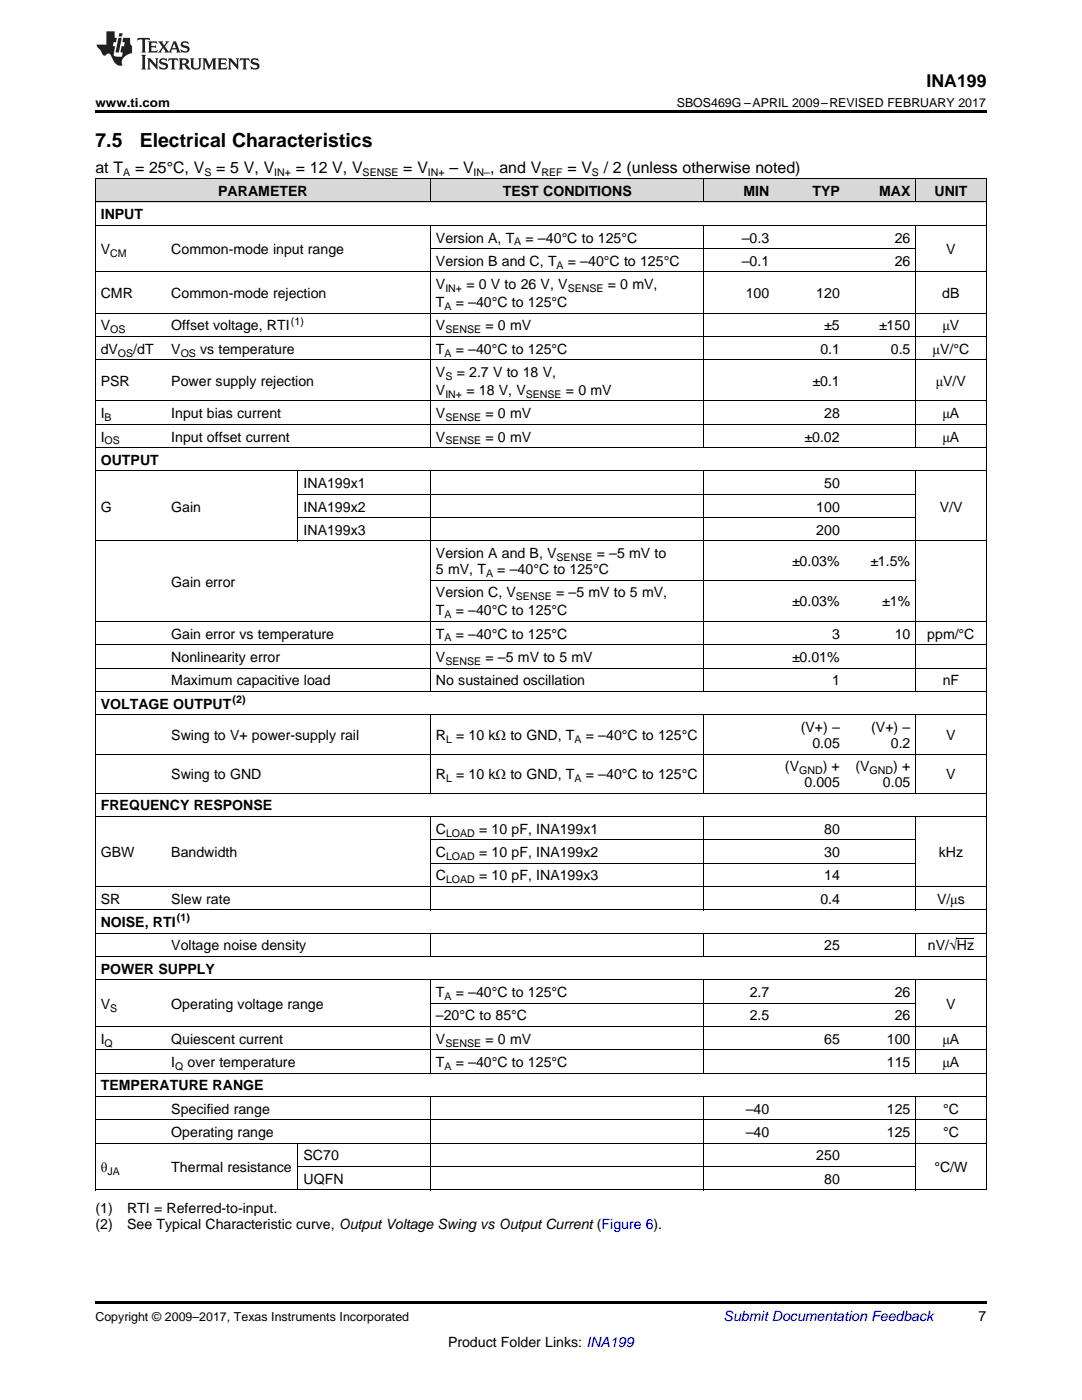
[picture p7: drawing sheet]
<svg xmlns="http://www.w3.org/2000/svg" width="216mm" height="279mm" viewBox="0 0 216 279" stroke-linecap="round" stroke-linejoin="round" font-family="sans-serif">
<defs><g id="words">
<g font-size="3.9">
<text x="19" y="29.3">7.5</text>
<text x="27.9" y="29.3">Electrical Characteristics</text>
</g>
<text font-size="3.5" x="184.9" y="17.3">INA199</text>
<g font-size="3.2">
<text x="19" y="34.4">at T</text>
<text x="27" y="34.4">= 25°C, V</text>
<text x="43.1" y="34.4">= 5 V, V</text>
<text x="59" y="34.4">= 12 V, V</text>
<text x="80.5" y="34.4">= V</text>
<text x="89.7" y="34.4">– V</text>
<text x="97.8" y="34.4">, and V</text>
<text x="113.2" y="34.4">= V</text>
<text x="120.5" y="34.4">/ 2 (unless otherwise noted)</text>
</g>
<g font-size="2.8">
<text x="43.5" y="39.1">PARAMETER</text>
<text x="100.3" y="39.1">TEST CONDITIONS</text>
<text x="148.3" y="39.1">MIN</text>
<text x="162.1" y="39.1">TYP</text>
<text x="175.4" y="39.1">MAX</text>
<text x="186.5" y="39.1">UNIT</text>
<text x="20.1" y="43.7">INPUT</text>
<text x="20.1" y="50.7">V</text>
<text x="34.2" y="50.7">Common-mode input range</text>
<text x="87" y="48.4">Version A, T</text>
<text x="87" y="53.1">Version B and C, T</text>
<text x="104.9" y="48.4">= –40°C to 125°C</text>
<text x="113.3" y="53.1">= –40°C to 125°C</text>
<text x="148" y="48.4">–0.3</text>
<text x="148" y="53.1">–0.1</text>
<text x="178.5" y="48.4">26</text>
<text x="178.5" y="53.1">26</text>
<text x="188.8" y="50.7">V</text>
<text x="20.1" y="59.5">CMR</text>
<text x="34.2" y="59.5">Common-mode rejection</text>
<text x="87" y="57.7">V</text>
<text x="93.1" y="57.7">= 0 V to 26 V, V</text>
<text x="121.3" y="57.7">= 0 mV,</text>
<text x="148.8" y="59.5">100</text>
<text x="162.9" y="59.5">120</text>
<text x="188" y="59.5">dB</text>
<text x="20.1" y="65.9">V</text>
<text x="34.2" y="65.9">Offset voltage, RTI</text>
<text x="87" y="61.3">T</text>
<text x="87" y="65.9">V</text>
<text x="90.9" y="61.3">= –40°C to 125°C</text>
<text x="96.9" y="65.9">= 0 mV</text>
<text x="164.5" y="65.9">±5</text>
<text x="175.4" y="65.9">±150</text>
<text x="188.1" y="65.9">μV</text>
<text x="20.1" y="70.6">dV</text>
<text x="26.6" y="70.6">/dT</text>
<text x="34.2" y="70.6">V</text>
<text x="39.9" y="70.6">vs temperature</text>
<text x="87" y="70.6">T</text>
<text x="90.9" y="70.6">= –40°C to 125°C</text>
<text x="163.7" y="70.6">0.1</text>
<text x="177.8" y="70.6">0.5</text>
<text x="186.1" y="70.6">μV/°C</text>
<text x="20.1" y="77">PSR</text>
<text x="34.2" y="77">Power supply rejection</text>
<text x="87" y="75.2">V</text>
<text x="91.1" y="75.2">= 2.7 V to 18 V,</text>
<text x="162.1" y="77">±0.1</text>
<text x="186.7" y="77">μV/V</text>
<text x="20.1" y="83.5">I</text>
<text x="34.2" y="83.5">Input bias current</text>
<text x="87" y="78.8">V</text>
<text x="87" y="83.5">V</text>
<text x="93.1" y="78.8">= 18 V, V</text>
<text x="96.9" y="83.5">= 0 mV</text>
<text x="112.9" y="78.8">= 0 mV</text>
<text x="164.5" y="83.5">28</text>
<text x="188.1" y="83.5">μA</text>
<text x="20.1" y="88.1">I</text>
<text x="34.2" y="88.1">Input offset current</text>
<text x="87" y="88.1">V</text>
<text x="96.9" y="88.1">= 0 mV</text>
<text x="160.5" y="88.1">±0.02</text>
<text x="188.1" y="88.1">μA</text>
<text x="20.1" y="92.8">OUTPUT</text>
<text x="60.6" y="97.4">INA199x1</text>
<text x="164.5" y="97.4">50</text>
<text x="20.1" y="102.1">G</text>
<text x="34.2" y="102.1">Gain</text>
<text x="60.6" y="102.1">INA199x2</text>
<text x="60.6" y="106.8">INA199x3</text>
<text x="162.9" y="102.1">100</text>
<text x="162.9" y="106.8">200</text>
<text x="187.5" y="102.1">V/V</text>
<text x="87" y="111.4">Version A and B, V</text>
<text x="119.1" y="111.4">= –5 mV to</text>
<text x="158" y="113">±0.03%</text>
<text x="173.7" y="113">±1.5%</text>
<text x="34.2" y="117.1">Gain error</text>
<text x="87" y="114.6">5 mV, T</text>
<text x="87" y="119.2">Version C, V</text>
<text x="99.2" y="114.6">= –40°C to 125°C</text>
<text x="110.9" y="119.2">= –5 mV to 5 mV,</text>
<text x="87" y="122.8">T</text>
<text x="90.9" y="122.8">= –40°C to 125°C</text>
<text x="158" y="121">±0.03%</text>
<text x="176" y="121">±1%</text>
<text x="34.2" y="127.5">Gain error vs temperature</text>
<text x="87" y="127.5">T</text>
<text x="90.9" y="127.5">= –40°C to 125°C</text>
<text x="166" y="127.5">3</text>
<text x="178.5" y="127.5">10</text>
<text x="185" y="127.5">ppm/°C</text>
<text x="34.2" y="132.1">Nonlinearity error</text>
<text x="34.2" y="136.8">Maximum capacitive load</text>
<text x="87" y="132.1">V</text>
<text x="87" y="136.8">No sustained oscillation</text>
<text x="96.9" y="132.1">= –5 mV to 5 mV</text>
<text x="158" y="132.1">±0.01%</text>
<text x="166" y="136.8">1</text>
<text x="188.1" y="136.8">nF</text>
<text x="20.1" y="141.4">VOLTAGE OUTPUT</text>
<text x="34.2" y="147.7">Swing to V+ power-supply rail</text>
<text x="87" y="147.7">R</text>
<text x="91" y="147.7">= 10 kΩ to GND, T</text>
<text x="116.9" y="147.7">= –40°C to 125°C</text>
<text x="159.8" y="146.1">(V+) –</text>
<text x="162.1" y="149.3">0.05</text>
<text x="173.8" y="146.1">(V+) –</text>
<text x="177.8" y="149.3">0.2</text>
<text x="188.8" y="147.7">V</text>
<text x="34.2" y="155.5">Swing to GND</text>
<text x="87" y="155.5">R</text>
<text x="91" y="155.5">= 10 kΩ to GND, T</text>
<text x="116.9" y="155.5">= –40°C to 125°C</text>
<text x="156.6" y="153.9">(V</text>
<text x="164.2" y="153.9">) +</text>
<text x="170.7" y="153.9">(V</text>
<text x="178.2" y="153.9">) +</text>
<text x="188.8" y="155.5">V</text>
<text x="20.1" y="161.7">FREQUENCY RESPONSE</text>
<text x="160.5" y="157.1">0.005</text>
<text x="176.2" y="157.1">0.05</text>
<text x="87" y="166.4">C</text>
<text x="95.6" y="166.4">= 10 pF, INA199x1</text>
<text x="164.5" y="166.4">80</text>
<text x="20.1" y="171.1">GBW</text>
<text x="34.2" y="171.1">Bandwidth</text>
<text x="87" y="171.1">C</text>
<text x="95.6" y="171.1">= 10 pF, INA199x2</text>
<text x="164.5" y="171.1">30</text>
<text x="187.3" y="171.1">kHz</text>
<text x="87" y="175.7">C</text>
<text x="95.6" y="175.7">= 10 pF, INA199x3</text>
<text x="164.5" y="175.7">14</text>
<text x="20.1" y="180.4">SR</text>
<text x="20.1" y="185">NOISE, RTI</text>
<text x="34.2" y="180.4">Slew rate</text>
<text x="163.7" y="180.4">0.4</text>
<text x="187" y="180.4">V/μs</text>
<text x="34.2" y="189.7">Voltage noise density</text>
<text x="164.5" y="189.7">25</text>
<text x="185.1" y="189.7">nV/√Hz</text>
<text x="20.1" y="194.3">POWER SUPPLY</text>
<text x="20.1" y="201.3">V</text>
<text x="34.2" y="201.3">Operating voltage range</text>
<text x="87" y="199">T</text>
<text x="87" y="203.7">–20°C to 85°C</text>
<text x="90.9" y="199">= –40°C to 125°C</text>
<text x="149.6" y="199">2.7</text>
<text x="149.6" y="203.7">2.5</text>
<text x="178.5" y="199">26</text>
<text x="178.5" y="203.7">26</text>
<text x="188.8" y="201.3">V</text>
<text x="20.1" y="208.3">I</text>
<text x="34.2" y="208.3">Quiescent current</text>
<text x="87" y="208.3">V</text>
<text x="96.9" y="208.3">= 0 mV</text>
<text x="164.5" y="208.3">65</text>
<text x="177" y="208.3">100</text>
<text x="188.1" y="208.3">μA</text>
<text x="34.2" y="213">I</text>
<text x="37.4" y="213">over temperature</text>
<text x="87" y="213">T</text>
<text x="90.9" y="213">= –40°C to 125°C</text>
<text x="177" y="213">115</text>
<text x="188.1" y="213">μA</text>
<text x="20.1" y="217.6">TEMPERATURE RANGE</text>
<text x="34.2" y="222.3">Specified range</text>
<text x="34.2" y="226.9">Operating range</text>
<text x="148.8" y="222.3">–40</text>
<text x="148.8" y="226.9">–40</text>
<text x="177" y="222.3">125</text>
<text x="177" y="226.9">125</text>
<text x="188.2" y="222.3">°C</text>
<text x="188.2" y="226.9">°C</text>
<text x="20.1" y="233.9">θ</text>
<text x="34.2" y="233.9">Thermal resistance</text>
<text x="60.6" y="231.6">SC70</text>
<text x="162.9" y="231.6">250</text>
<text x="186.4" y="233.9">°C/W</text>
<text x="60.6" y="236.3">UQFN</text>
<text x="164.5" y="236.3">80</text>
<text x="19" y="242.1">(1)</text>
<text x="19" y="245.3">(2)</text>
<text x="25.4" y="242.1">RTI = Referred-to-input.</text>
<text x="25.4" y="245.3">See Typical Characteristic curve, Output Voltage Swing vs Output Current (Figure 6).</text>
<text x="195.3" y="263.6">7</text>
<text x="89.4" y="268.9">Product Folder Links: INA199</text>
</g>
<text font-size="2.8" fill="#0000c8" x="144.4" y="263.6">Submit Documentation Feedback</text>
<g font-size="2.5">
<text x="19" y="21.4">www.ti.com</text>
<text x="135" y="21.4">SBOS469G –APRIL 2009–REVISED FEBRUARY 2017</text>
<text x="19" y="263.6">Copyright © 2009–2017, Texas Instruments Incorporated</text>
</g>
<g font-size="2.1">
<text x="24.6" y="35.1">A</text>
<text x="40.8" y="35.1">S</text>
<text x="54.7" y="35.1">IN+</text>
<text x="72.4" y="35.1">SENSE</text>
<text x="85.4" y="35.1">IN+</text>
<text x="94.5" y="35.1">IN–</text>
<text x="108" y="35.1">REF</text>
<text x="118.1" y="35.1">S</text>
<text x="22" y="51.3">CM</text>
<text x="102.6" y="49">A</text>
<text x="111.1" y="53.6">A</text>
<text x="88.9" y="58.3">IN+</text>
<text x="113.3" y="58.3">SENSE</text>
<text x="58.1" y="64.8">(1)</text>
<text x="88.7" y="61.8">A</text>
<text x="22" y="66.5">OS</text>
<text x="23.5" y="71.2">OS</text>
<text x="36.1" y="71.2">OS</text>
<text x="88.7" y="71.2">A</text>
<text x="88.9" y="66.5">SENSE</text>
<text x="88.9" y="75.8">S</text>
<text x="88.9" y="79.4">IN+</text>
<text x="104.9" y="79.4">SENSE</text>
<text x="20.9" y="84">B</text>
<text x="20.9" y="88.7">OS</text>
<text x="88.9" y="84">SENSE</text>
<text x="88.9" y="88.7">SENSE</text>
<text x="111.1" y="112">SENSE</text>
<text x="97" y="115.1">A</text>
<text x="102.9" y="119.8">SENSE</text>
<text x="88.7" y="123.4">A</text>
<text x="88.7" y="128">A</text>
<text x="88.9" y="132.7">SENSE</text>
<text x="46.4" y="140.3">(2)</text>
<text x="89" y="148.2">L</text>
<text x="114.6" y="148.2">A</text>
<text x="159.5" y="154.5">GND</text>
<text x="173.5" y="154.5">GND</text>
<text x="89" y="156.1">L</text>
<text x="114.6" y="156.1">A</text>
<text x="89" y="167">LOAD</text>
<text x="89" y="171.6">LOAD</text>
<text x="89" y="176.3">LOAD</text>
<text x="35.3" y="183.9">(1)</text>
<text x="22" y="201.9">S</text>
<text x="88.7" y="199.6">A</text>
<text x="20.9" y="208.9">Q</text>
<text x="88.9" y="208.9">SENSE</text>
<text x="35" y="213.5">Q</text>
<text x="88.7" y="213.5">A</text>
<text x="21.4" y="234.5">JA</text>
</g>
</g></defs>
<g fill="#d8d8d8">
<path d="M19 35.7h14.1v4.7h-14.1z"/>
<path d="M33.1 35.7h26.4v4.7h-26.4z"/>
<path d="M59.5 35.7h26.4v4.7h-26.4z"/>
<path d="M85.9 35.7h54.6v4.7h-54.6z"/>
<path d="M140.5 35.7h14.1v4.7h-14.1z"/>
<path d="M154.6 35.7h14.1v4.7h-14.1z"/>
<path d="M168.7 35.7h14v4.7h-14z"/>
<path d="M182.7 35.7h14.1v4.7h-14.1z"/>
</g>
<path d="M19 22h177.8v.5h-177.8zM19 259.7h177.8v.5h-177.8z" fill="#000"/>
<g fill="none" stroke="#000" stroke-width=".2">
<path d="M19 35.6h177.8M19.1 35.7v201.8M85.9 35.7v4.7M140.5 35.7v4.7M182.7 35.7v4.7M196.8 35.7v201.8M19 54.3h177.8M19 45h177.8M19 40.3h177.8M85.9 45v44.4M85.9 49.6h96.8M140.5 45v44.4"/>
<path d="M182.7 45v44.4M19 71.8h177.8M19 67.2h177.8M19 62.5h177.8M19 94h177.8M19 89.3h177.8M19 84.7h177.8M19 80h177.8M59.5 94v14M59.5 98.7h123.2M85.9 94v44M140.5 94v44"/>
<path d="M182.7 94v44M19 108h177.8M59.5 103.3h123.2M85.9 115.8h96.8M19 138h177.8M19 133.3h177.8M19 128.7h177.8M19 124h177.8M19 158.3h177.8M19 150.5h177.8M19 142.6h177.8M85.9 142.7v15.7"/>
<path d="M140.5 142.7v15.7M182.7 142.7v15.7M19 176.9h177.8M19 163h177.8M85.9 163v18.6M85.9 172.3h96.8M85.9 167.6h96.8M140.5 163v18.6M182.7 163v18.6M19 195.6h177.8M19 190.9h177.8M19 186.2h177.8"/>
<path d="M19 181.6h177.8M85.9 186.3v4.7M85.9 195.6v18.6M140.5 186.3v4.7M140.5 195.6v18.6M182.7 186.3v4.7M182.7 195.6v18.6M19 218.8h177.8M19 214.2h177.8M19 209.5h177.8M19 204.9h177.8M85.9 218.9v18.6"/>
<path d="M85.9 200.2h96.8M140.5 218.9v18.6M182.7 218.9v18.6M19 237.5h177.8M19 228.2h177.8M19 223.5h177.8M59.5 228.2v9.3M59.5 232.8h123.2"/>
</g>
<g fill="#231f20">
<path d="M27.5 7.6l-.1 .5 .4-.2h.6v.1v2.1l-.2 .4h1l-.3-.4v-2.1l.1-.1h.5l.5 .2-.2-.5zM29.5 8.3l.2 .3v1.5l-.2 .4h1.8l.2-.6a1.04 1.04 0 0 1-1.3 .2v-.7h.6l.3 .2v-.6l-.3 .2h-.6v-.6l.8-.1 .4 .3-.2-.5zM31.5 8.3l.9 1.1-.9 1.1h.8l-.2-.2 .5-.7 .4 .7-.2 .2h1.5l-.1-.2 .1-.4h.9l.1 .4-.2 .2h1l-.3-.3-.7-1.9h-.5l-.9 2-.8-1 .9-1h-.8l.1 .3-.3 .5-.4-.6 .2-.2zM34.7 8.6l.4 1h-.7zM36.3 8.4a.63 .63 0 0 0-.2 .7 .63 .63 0 0 0 .6 .4l.6 .2 .1 .2a.75 .75 0 0 1-.7 .4 .75 .75 0 0 1-.6-.5l.1 .7 .1-.1a1.11 1.11 0 0 0 1.5-.6 1.13 1.13 0 0 0-1.2-.8l-.1-.4a1.04 1.04 0 0 1 1.2 .2l-.2-.5-.1 .1-.5-.2zM28.2 10.9l.2 .4v2.2l-.2 .4h1l-.3-.4v-2.2l.3-.4zM29.3 11.6l.3 .4v1.5l-.3 .4h.8l-.2-.4v-1.3l1.5 1.7v-1.9l.2-.4h-.7l.2 .4v.9l-1.1-1.3zM32 11.8a.62 .62 0 0 0-.2 .7 .62 .62 0 0 0 .6 .4l.6 .1 .1 .3a.76 .76 0 0 1-.7 .3 .76 .76 0 0 1-.6-.4l.1 .7 .1-.1a1.11 1.11 0 0 0 1.5-.6 1.13 1.13 0 0 0-1.2-.8l-.1-.4a1.04 1.04 0 0 1 1.2 .2l-.2-.6-.1 .1-.5-.1zM33.7 11.6l-.2 .6a.61 .61 0 0 1 .8-.3v1.6l-.2 .4h.9l-.2-.4v-1.6a.63 .63 0 0 1 .8 .3l-.2-.6zM35.6 11.6l.3 .4v1.5l-.3 .4h1l-.2-.2v-.8l.5 .2a.76 .76 0 0 0 1.2 .7l-1-1a.58 .58 0 0 0 .6-.5 .58 .58 0 0 0-.5-.6zM36.4 11.9h.1a.45 .45 0 0 1 .5 .1 .45 .45 0 0 1 .1 .5l-.7 .2zM37.9 11.6l.2 .2a2.17 2.17 0 0 0 .3 1.9 .99 .99 0 0 0 1.6-.6v-1.1l.2-.4h-.7l.2 .2a1.92 1.92 0 0 1-.2 1.8 .6 .6 0 0 1-.9-.5v-1.1l.2-.4zM40.4 11.6l.2 .4v1.5l-.2 .4h.7l-.2-.4v-1.4l.8 1.8 .8-1.8v1.4l-.2 .4h.9l-.2-.4v-1.5l.2-.4h-.8l-.6 1.5-.6-1.5zM43.4 11.6l.2 .4v1.5l-.2 .4h1.8l.2-.6a1.04 1.04 0 0 1-1.3 .1v-.6h.5l.4 .2v-.6l-.4 .2h-.5v-.7h.8l.3 .3-.1-.6zM45.5 11.6l.2 .4v1.5l-.2 .4h.7l-.2-.4v-1.3l1.5 1.7v-1.9l.2-.4h-.7l.2 .4v.9l-1.1-1.3zM47.9 11.6l-.1 .6a.61 .61 0 0 1 .8-.3v1.6l-.3 .4h1l-.3-.4 .1-1.6a.63 .63 0 0 1 .7 .3l-.1-.6zM50.2 11.8a.62 .62 0 0 0-.2 .7 .62 .62 0 0 0 .6 .4l.6 .1 .2 .3a.76 .76 0 0 1-.8 .3 .76 .76 0 0 1-.6-.4l.1 .7 .2-.1a1.11 1.11 0 0 0 1.5-.6 1.13 1.13 0 0 0-1.3-.8l-.1-.4a1.04 1.04 0 0 1 1.2 .2l-.1-.6-.2 .1-.5-.1z"/>
<path d="M21.2 6.3v2.6h-1.9l.1 .4 .7 .9a.91 .91 0 0 0 1 .8 .56 .56 0 0 1 .5-.3 .56 .56 0 0 1 .5 .3l.4 .8a1.53 1.53 0 0 0 1.9 1.2 1.54 1.54 0 0 1 1-2.1l.9-.3v-1.4a1.52 1.52 0 0 1-.3-1.6h-1.4l-.2 .8h.5l-.2 .8h-.4l-.2 1v.2l.4 .1-.2 .8a1.93 1.93 0 0 1-1.6-.3l.3-1.8h-.5l.2-.8h.4l.2-.8h-.4v-1.3zM23.6 7.6l-.6 2.9h.7l.6-2.9zM23.8 6.6l-.1 .7h.6l.2-.7z"/>
</g>
<path d="M190.9 187.2h3.4" fill="none" stroke="#000" stroke-width=".2"/>
<use href="#words"/>
</svg>
